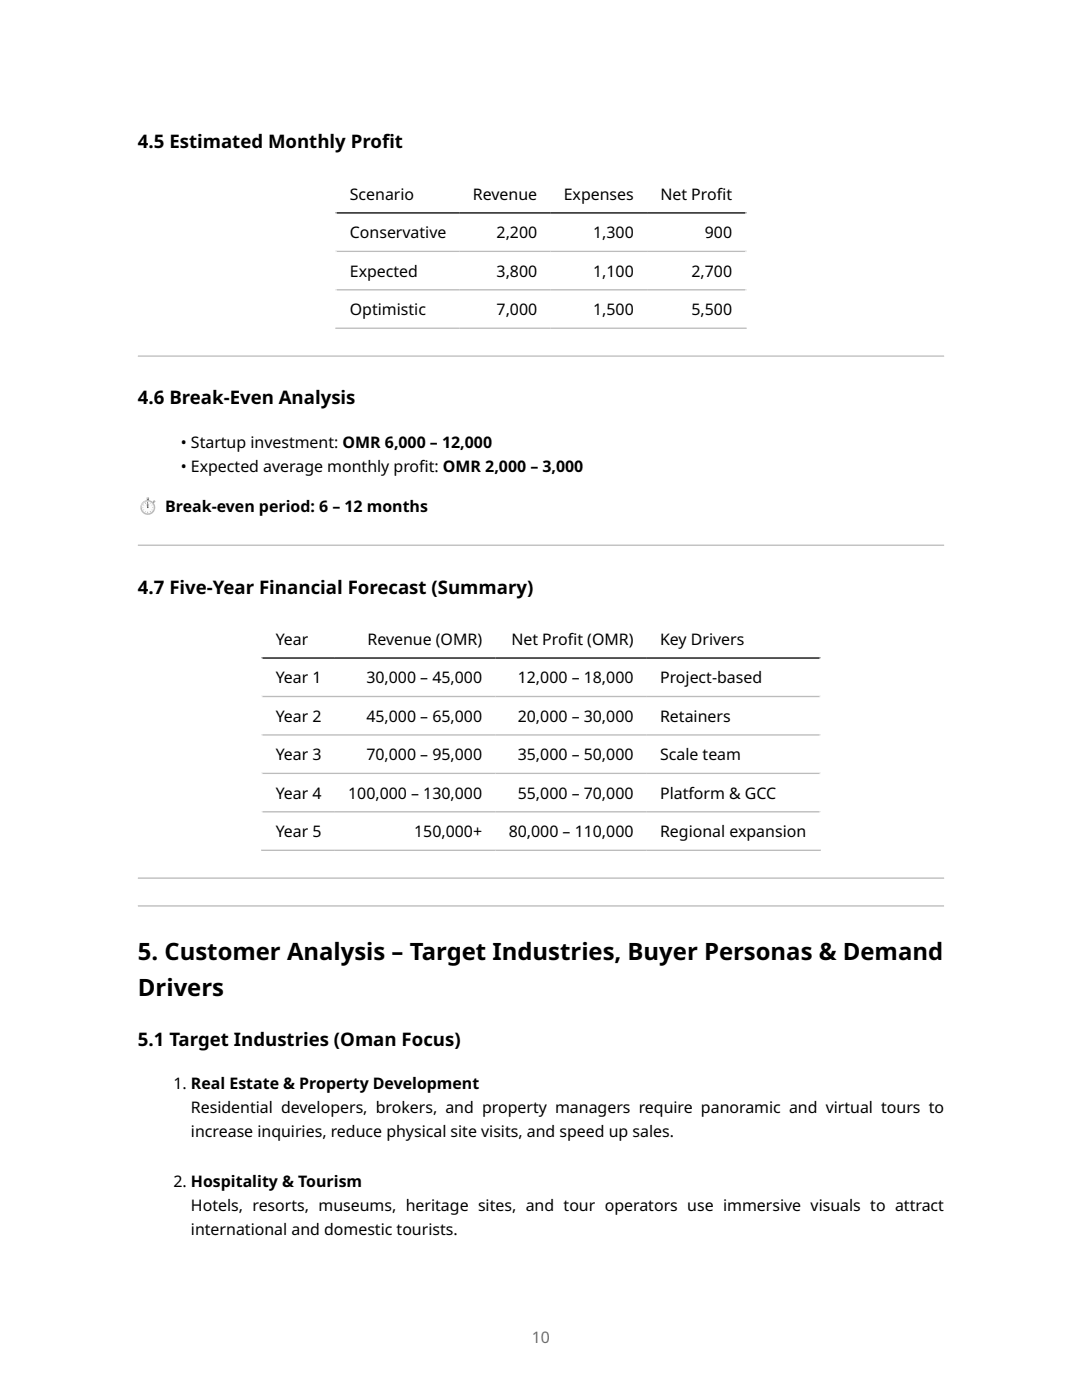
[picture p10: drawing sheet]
<svg xmlns="http://www.w3.org/2000/svg" width="216mm" height="279mm" viewBox="0 0 216 279" stroke-linecap="round" stroke-linejoin="round" font-family="sans-serif">
<defs><g id="words">
<g font-size="4.8">
<text x="27.5" y="191.6">5. Customer Analysis – Target Industries, Buyer Personas &amp; Demand</text>
<text x="27.5" y="198.8">Drivers</text>
</g>
<g font-size="3.7">
<text x="27.5" y="29.6">4.5 Estimated Monthly Prof</text>
<text x="76.2" y="29.6">it</text>
<text x="27.5" y="80.7">4.6 Break-Even Analysis</text>
<text x="27.5" y="118.5">4.7 Five-Year Financial Forecast (Summary)</text>
<text x="27.5" y="208.7">5.1 Target Industries (Oman Focus)</text>
</g>
<g font-size="3.2">
<text x="69.8" y="39.9">Scenario</text>
<text x="94.4" y="39.9">Revenue</text>
<text x="112.5" y="39.9">Expenses</text>
<text x="131.8" y="39.9">Net Prof</text>
<text x="143" y="39.9">it</text>
<text x="69.8" y="47.6">Conservative</text>
<text x="99.1" y="47.6">2,200</text>
<text x="118.4" y="47.6">1,300</text>
<text x="140.6" y="47.6">900</text>
<text x="69.8" y="55.2">Expected</text>
<text x="99.1" y="55.2">3,800</text>
<text x="118.4" y="55.2">1,100</text>
<text x="138" y="55.2">2,700</text>
<text x="69.8" y="62.9">Optimistic</text>
<text x="99.1" y="62.9">7,000</text>
<text x="118.4" y="62.9">1,500</text>
<text x="138" y="62.9">5,500</text>
<text x="36.1" y="89.4">• Startup investment: OMR 6,000 – 12,000</text>
<text x="36.1" y="94.2">• Expected average monthly prof</text>
<text x="83.7" y="94.2">it: OMR 2,000 – 3,000</text>
<text x="27.5" y="102.1">⏱ Break-even period: 6 – 12 months</text>
<text x="55" y="128.7">Year</text>
<text x="73.3" y="128.7">Revenue (OMR)</text>
<text x="102" y="128.7">Net Prof</text>
<text x="113.3" y="128.7">it (OMR)</text>
<text x="131.7" y="128.7">Key Drivers</text>
<text x="55" y="136.4">Year 1</text>
<text x="73.1" y="136.4">30,000 – 45,000</text>
<text x="103.3" y="136.4">12,000 – 18,000</text>
<text x="131.7" y="136.4">Project-based</text>
<text x="55" y="144.1">Year 2</text>
<text x="73.1" y="144.1">45,000 – 65,000</text>
<text x="103.3" y="144.1">20,000 – 30,000</text>
<text x="131.7" y="144.1">Retainers</text>
<text x="55" y="151.7">Year 3</text>
<text x="73.1" y="151.7">70,000 – 95,000</text>
<text x="103.3" y="151.7">35,000 – 50,000</text>
<text x="131.7" y="151.7">Scale team</text>
<text x="55" y="159.4">Year 4</text>
<text x="69.5" y="159.4">100,000 – 130,000</text>
<text x="103.3" y="159.4">55,000 – 70,000</text>
<text x="131.7" y="159.4">Platform &amp; GCC</text>
<text x="55" y="167.1">Year 5</text>
<text x="82.6" y="167.1">150,000+</text>
<text x="101.5" y="167.1">80,000 – 110,000</text>
<text x="131.7" y="167.1">Regional expansion</text>
<text x="34.6" y="217.4">1. Real Estate &amp; Property Development</text>
<text x="38.1" y="222.1">Residential developers, brokers, and property managers require panoramic and virtual tours to</text>
<text x="38.1" y="226.9">increase inquiries, reduce physical site visits, and speed up sales.</text>
<text x="34.6" y="236.9">2. Hospitality &amp; Tourism</text>
<text x="38.1" y="241.7">Hotels, resorts, museums, heritage sites, and tour operators use immersive visuals to attract</text>
<text x="38.1" y="246.5">international and domestic tourists.</text>
</g>
<text font-size="3.2" fill="#6e6e6e" x="106.1" y="267.9">10</text>
</g></defs>
<path d="M66.9 34.8h82.1M67 34.7v30.9M148.9 34.7v30.9" fill="none" stroke="#fff" stroke-width=".26"/>
<path d="M66.9 42.5h82.1" fill="none" stroke="#000" stroke-width=".26"/>
<path d="M66.9 50.2h82.1M66.9 57.8h82.1M66.9 65.5h82.1" fill="none" stroke="#bbb" stroke-width=".26"/>
<g fill="#bbb">
<path d="M27.5 71.2h160.9zM27.5 70.9h160.9v.3h-160.9z" fill-rule="evenodd"/>
<path d="M27.5 108.9h160.9zM27.5 108.7h160.9v.2h-160.9z" fill-rule="evenodd"/>
</g>
<path d="M52.1 123.7h111.7M52.2 123.5v46.3M163.7 123.5v46.3" fill="none" stroke="#fff" stroke-width=".26"/>
<path d="M52.1 131.3h111.7" fill="none" stroke="#000" stroke-width=".26"/>
<path d="M52.1 139h111.7M52.1 146.7h111.7M52.1 154.3h111.7M52.1 162h111.7M52.1 169.7h111.7" fill="none" stroke="#bbb" stroke-width=".26"/>
<g fill="#bbb">
<path d="M27.5 175.4h160.9zM27.5 175.1h160.9v.3h-160.9z" fill-rule="evenodd"/>
<path d="M27.5 180.9h160.9zM27.5 180.7h160.9v.2h-160.9z" fill-rule="evenodd"/>
</g>
<path d="M29.4 99.6h.2v.4h-.2z" fill="#607d8b"/>
<path d="M29.2 99.3h.5v.3h-.5z" fill="#b0bec5"/>
<path d="M29.2 99.6h.5z" fill="#607d8b"/>
<g fill="#fbe9e7">
<path d="M29.4 99.3v.2z"/>
<path d="M29.3 99.3v.3z"/>
</g>
<path d="M29.6 99.3v.2z" fill="#78909c"/>
<g fill="#607d8b">
<path d="M29.7 99.3v.3z"/>
<path d="M30.4 100.2l.2-.1 .2 .1-.2 .2z"/>
</g>
<path d="M30.6 100l.2-.2 .2 .3-.2 .2z" fill="#b0bec5"/>
<path d="M30.6 100l.3 .3z" fill="#607d8b"/>
<path d="M30.7 99.9l.1-.1z" fill="#fbe9e7"/>
<circle cx="29.5" cy="101.3" r="1.48" fill="#b0bec5"/>
<circle cx="29.5" cy="101.3" r="1.19" fill="#fafafa"/>
<g fill="#b2947c">
<path d="M29.5 100.2v.2z"/>
<path d="M29.5 102.2v.2z"/>
<path d="M30.4 101.2l.2 .1z"/>
<path d="M28.4 101.2l.2 .1z"/>
<path d="M28.9 100.3l.2 .2z"/>
<path d="M29.9 102l.1 .2z"/>
<path d="M28.6 100.7l.1 .1z"/>
<path d="M30.3 101.7l.1 .1z"/>
<path d="M30 100.3v.2z"/>
<path d="M29 102v.2z"/>
<path d="M30.3 100.8h.1z"/>
<path d="M28.6 101.8l.1-.1z"/>
</g>
<circle cx="29.5" cy="100.8" r=".28" fill="#82aec0"/>
<g fill="#563428">
<path d="M29.5 100.2l.1 1.1h-.2z"/>
<circle cx="29.5" cy="101.3" r=".12"/>
</g>
<path d="M28.4 100.3l.5-.3 .4-.1a1.86 1.86 0 0 0-1.2 1.5v-.5z" fill="#eceff1"/>
<use href="#words"/>
</svg>
